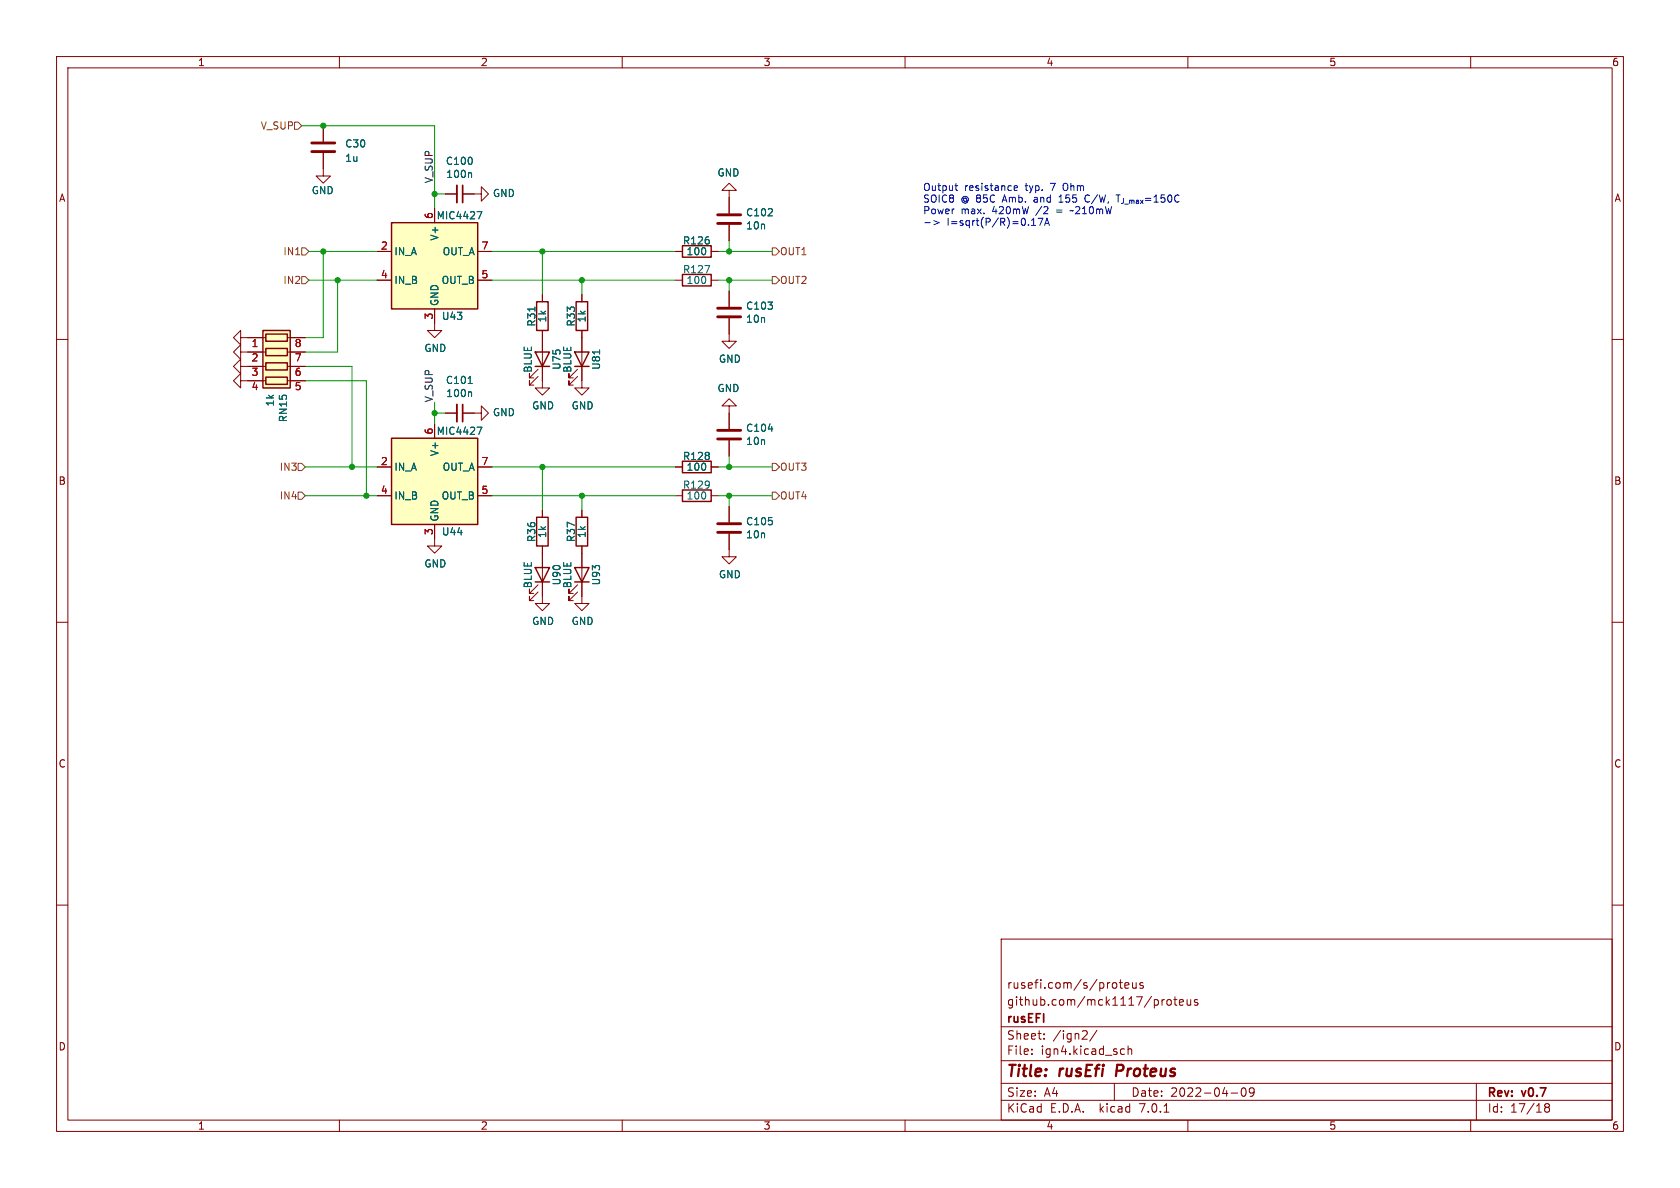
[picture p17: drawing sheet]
<svg xmlns="http://www.w3.org/2000/svg" width="297mm" height="210mm" viewBox="0 0 297 210" stroke-linecap="round" stroke-linejoin="round" font-family="sans-serif">
<defs><g id="words">
<g font-size="2.8" fill="#840000">
<text x="178" y="190.8">Title:</text>
<text x="187.4" y="190.8">rusEfi</text>
<text x="198" y="190.8">Proteus</text>
</g>
<g font-size="2.1" fill="#840000">
<text x="178" y="177.9">github.com/mck1117/proteus</text>
<text x="178" y="174.9">rusefi.com/s/proteus</text>
<text x="178" y="183.9">Sheet:</text>
<text x="178" y="181.1">rusEFI</text>
<text x="186.2" y="183.9">/ign2/</text>
<text x="178" y="186.6">File:</text>
<text x="184" y="186.6">ign4.kicad_sch</text>
<text x="178" y="196.8">KiCad</text>
<text x="178" y="194">Size:</text>
<text x="184.6" y="194">A4</text>
<text x="185.7" y="196.8">E.D.A.</text>
<text x="194.4" y="196.8">kicad</text>
<text x="200" y="194">Date:</text>
<text x="201.5" y="196.8">7.0.1</text>
<text x="206.9" y="194">2022-04-09</text>
<text x="263" y="194.2">Rev:</text>
<text x="263" y="196.8">Id:</text>
<text x="267" y="196.8">17/18</text>
<text x="269.2" y="194.2">v0.7</text>
</g>
<g font-size="1.8" fill="#840000">
<text x="35" y="11.8">1</text>
<text x="85" y="11.8">2</text>
<text x="135" y="11.8">3</text>
<text x="185" y="11.8">4</text>
<text x="235" y="11.8">5</text>
<text x="285" y="11.8">6</text>
<text x="10.4" y="35.8">A</text>
<text x="285.4" y="35.8">A</text>
<text x="10.3" y="85.8">B</text>
<text x="285.3" y="85.8">B</text>
<text x="10.3" y="135.8">C</text>
<text x="285.3" y="135.8">C</text>
<text x="10.3" y="185.8">D</text>
<text x="285.3" y="185.8">D</text>
<text x="35" y="199.8">1</text>
<text x="85" y="199.8">2</text>
<text x="135" y="199.8">3</text>
<text x="185" y="199.8">4</text>
<text x="235" y="199.8">5</text>
<text x="285" y="199.8">6</text>
</g>
<g font-size="1.8" fill="#725600">
<text x="46" y="23.1">V_SUP</text>
<text x="50" y="45.3">IN1</text>
<text x="137.9" y="45.3">OUT1</text>
<text x="50" y="50.4">IN2</text>
<text x="137.9" y="50.4">OUT2</text>
<text x="49.3" y="83.4">IN3</text>
<text x="137.9" y="83.4">OUT3</text>
<text x="49.3" y="88.5">IN4</text>
<text x="137.9" y="88.5">OUT4</text>
</g>
<g font-size="1.8" fill="#006464">
<text x="61" y="26.2">C30</text>
<text x="61" y="28.8">1u</text>
<text x="78.8" y="29.3">C100</text>
<text x="55" y="34.5">GND</text>
<text x="78.8" y="31.6">100n</text>
<text x="87.1" y="35">GND</text>
<text x="126.8" y="31.4">GND</text>
<text x="77.1" y="38.9">MIC4427</text>
<text x="131.8" y="38.4">C102</text>
<text x="131.8" y="40.7">10n</text>
<text x="69.7" y="45.3">IN_A</text>
<text x="77.7" y="42.7" transform="rotate(-90 77.7 42.7)">V+</text>
<text x="78.1" y="45.3">OUT_A</text>
<text x="120.7" y="43.4">R126</text>
<text x="121.3" y="45.3">100</text>
<text x="69.7" y="50.4">IN_B</text>
<text x="78" y="50.4">OUT_B</text>
<text x="120.7" y="48.5">R127</text>
<text x="121.3" y="50.4">100</text>
<text x="77.7" y="54.1" transform="rotate(-90 77.7 54.1)">GND</text>
<text x="78.1" y="56.7">U43</text>
<text x="94.8" y="57.8" transform="rotate(-90 94.8 57.8)">R31</text>
<text x="96.7" y="57.1" transform="rotate(-90 96.7 57.1)">1k</text>
<text x="101.8" y="57.8" transform="rotate(-90 101.8 57.8)">R33</text>
<text x="103.7" y="57.1" transform="rotate(-90 103.7 57.1)">1k</text>
<text x="131.8" y="54.9">C103</text>
<text x="131.8" y="57.2">10n</text>
<text x="75" y="62.4">GND</text>
<text x="94.2" y="66" transform="rotate(-90 94.2 66)">BLUE</text>
<text x="99.3" y="65.4" transform="rotate(-90 99.3 65.4)">U75</text>
<text x="101.2" y="66" transform="rotate(-90 101.2 66)">BLUE</text>
<text x="106.2" y="65.4" transform="rotate(-90 106.2 65.4)">U81</text>
<text x="127" y="64.3">GND</text>
<text x="48.6" y="71.9" transform="rotate(-90 48.6 71.9)">1k</text>
<text x="78.8" y="68">C101</text>
<text x="78.8" y="70.3">100n</text>
<text x="126.8" y="69.5">GND</text>
<text x="50.9" y="74.7" transform="rotate(-90 50.9 74.7)">RN15</text>
<text x="77.1" y="77">MIC4427</text>
<text x="87.1" y="73.7">GND</text>
<text x="94" y="72.5">GND</text>
<text x="101" y="72.5">GND</text>
<text x="131.8" y="76.5">C104</text>
<text x="69.7" y="83.4">IN_A</text>
<text x="77.7" y="80.8" transform="rotate(-90 77.7 80.8)">V+</text>
<text x="78.1" y="83.4">OUT_A</text>
<text x="120.7" y="81.5">R128</text>
<text x="121.3" y="83.4">100</text>
<text x="131.8" y="78.8">10n</text>
<text x="69.7" y="88.5">IN_B</text>
<text x="78" y="88.5">OUT_B</text>
<text x="120.7" y="86.6">R129</text>
<text x="121.3" y="88.5">100</text>
<text x="77.7" y="92.2" transform="rotate(-90 77.7 92.2)">GND</text>
<text x="78.1" y="94.8">U44</text>
<text x="94.8" y="95.9" transform="rotate(-90 94.8 95.9)">R36</text>
<text x="96.7" y="95.2" transform="rotate(-90 96.7 95.2)">1k</text>
<text x="101.8" y="95.9" transform="rotate(-90 101.8 95.9)">R37</text>
<text x="103.7" y="95.2" transform="rotate(-90 103.7 95.2)">1k</text>
<text x="131.8" y="93">C105</text>
<text x="131.8" y="95.3">10n</text>
<text x="75" y="100.5">GND</text>
<text x="94.2" y="104.1" transform="rotate(-90 94.2 104.1)">BLUE</text>
<text x="99.3" y="103.5" transform="rotate(-90 99.3 103.5)">U90</text>
<text x="101.2" y="104.1" transform="rotate(-90 101.2 104.1)">BLUE</text>
<text x="106.2" y="103.5" transform="rotate(-90 106.2 103.5)">U93</text>
<text x="127" y="102.4">GND</text>
<text x="94" y="110.6">GND</text>
<text x="101" y="110.6">GND</text>
</g>
<g font-size="1.8" fill="#0f0f0f">
<text x="76.6" y="32.4" transform="rotate(-90 76.6 32.4)">V_SUP</text>
<text x="76.6" y="71.1" transform="rotate(-90 76.6 71.1)">V_SUP</text>
</g>
<g font-size="1.8" fill="#0000c2">
<text x="163.2" y="33.8">Output</text>
<text x="163.2" y="35.9">SOIC8</text>
<text x="169.9" y="35.9">@ 85C</text>
<text x="170.5" y="33.8">resistance</text>
<text x="177.4" y="35.9">Amb.</text>
<text x="181.3" y="33.8">typ.</text>
<text x="183.1" y="35.9">and</text>
<text x="185.9" y="33.8">7</text>
<text x="187.6" y="35.9">155</text>
<text x="188.2" y="33.8">Ohm</text>
<text x="192.3" y="35.9">C/W,</text>
<text x="198.1" y="35.9">T_{J_max}=150C</text>
<text x="163.2" y="37.9">Power</text>
<text x="167.4" y="40">I=sqrt(P/R)=0.17A</text>
<text x="169.9" y="37.9">max.</text>
<text x="175.5" y="37.9">420mW</text>
<text x="183.4" y="37.9">/2</text>
<text x="187" y="37.9">=</text>
<text x="189.7" y="37.9">~210mW</text>
</g>
<g font-size="1.8" fill="#a90000">
<text x="76.6" y="38.8" transform="rotate(-90 76.6 38.8)">6</text>
<text x="67.3" y="44.2">2</text>
<text x="85.1" y="44.2">7</text>
<text x="67.3" y="49.3">4</text>
<text x="85.1" y="49.3">5</text>
<text x="76.6" y="56.5" transform="rotate(-90 76.6 56.5)">3</text>
<text x="44.4" y="61.6">1</text>
<text x="44.4" y="64.1">2</text>
<text x="52" y="64.1">7</text>
<text x="52" y="61.6">8</text>
<text x="44.4" y="66.7">3</text>
<text x="44.4" y="69.2">4</text>
<text x="52" y="69.2">5</text>
<text x="52" y="66.7">6</text>
<text x="76.6" y="76.9" transform="rotate(-90 76.6 76.9)">6</text>
<text x="67.3" y="82.3">2</text>
<text x="85.1" y="82.3">7</text>
<text x="67.3" y="87.4">4</text>
<text x="85.1" y="87.4">5</text>
<text x="76.6" y="94.6" transform="rotate(-90 76.6 94.6)">3</text>
</g>
</g></defs>
<g fill="none" stroke="#840000" stroke-width=".18">
<path d="M10 10h277v190h-277zM12 12h273v186h-273zM60 10v2M110 10v2M160 10v2M210 10v2M260 10v2M57.1 27.1v4h1.3l-1.3 1.3-1.2-1.3h1.2M57.1 22.2v2.8M76.8 36.8v2.6M78.7 34.3h2.1M81.8 34.3h3.3v-1.3l1.3 1.3-1.3 1.3v-1.3"/>
<path d="M128.9 33.7h1.3l-1.3-1.3-1.3 1.3h1.3v4M128.9 39.8v2.7M10 60h2M42.5 59.7v-1.3l-1.2 1.3 1.2 1.3v-1.3h4.5M50.8 59.7h3.2M66.7 44.5h2.5M66.7 49.5h2.5M76.8 54.6v3.8h1.3l-1.3 1.3-1.2-1.3h1.2M84.5 44.5h2.5M84.5 49.5h2.5M95.9 58.4v10.2h1.3l-1.3 1.3-1.3-1.3h1.3M95.9 52.1v1.2"/>
<path d="M102.9 58.4v10.2h1.2l-1.2 1.3-1.3-1.3h1.3M102.9 52.1v1.2M119.4 44.5h1.2M119.4 49.5h1.2M125.7 44.5h1.3M125.7 49.5h1.3M128.9 56.3v4h1.3l-1.3 1.3-1.3-1.3h1.3M128.9 51.4v2.8M285 60h2M42.5 67.3v-1.3l-1.2 1.3 1.2 1.3v-1.3h4.5M42.5 64.8v-1.3l-1.2 1.3 1.2 1.2v-1.2h4.5M42.5 62.2v-1.2l-1.2 1.2 1.2 1.3v-1.3h4.5"/>
<path d="M50.8 62.2h3.2M50.8 64.8h3.2M50.8 67.3h3.2M76.8 74.9v2.6M78.7 73h2.1M81.8 73h3.3v-1.2l1.3 1.2-1.3 1.3v-1.3M95.1 66.5l-1.5 1.6v-.8v.8h.8M95.1 65.3l-1.5 1.5v-.8v.8h.8M102.1 66.5l-1.5 1.6v-.8v.8h.7M102.1 65.3l-1.5 1.5v-.8v.8h.7M128.9 71.8h1.3l-1.3-1.3-1.3 1.3h1.3v4M128.9 77.9v2.7"/>
<path d="M66.7 87.6h2.5M66.7 82.6h2.5M76.8 92.7v3.8h1.3l-1.3 1.3-1.2-1.3h1.2M84.5 87.6h2.5M84.5 82.6h2.5M95.9 96.5v10.2h1.3l-1.3 1.3-1.3-1.3h1.3M95.9 90.2v1.2M102.9 96.5v10.2h1.2l-1.2 1.3-1.3-1.3h1.3M102.9 90.2v1.2M119.4 87.6h1.2M119.4 82.6h1.2M125.7 87.6h1.3"/>
<path d="M125.7 82.6h1.3M128.9 94.4v4h1.3l-1.3 1.3-1.3-1.3h1.3M128.9 89.5v2.8M10 110h2M95.1 104.6l-1.5 1.6v-.8v.8h.8M95.1 103.4l-1.5 1.5v-.8v.8h.8M102.1 104.6l-1.5 1.6v-.8v.8h.7M102.1 103.4l-1.5 1.5v-.8v.8h.7M285 110h2M10 160h2M285 160h2M177 166h108v32h-108z"/>
<path d="M197.9 173.7h.5M198.1 173.2v1.3l.3 .2M198.9 174.2l.7-.1-.1-.3-.4-.1-.2 .2v.7h.6M200.2 173.7l.1 .9 .3 .1 .3-.1M200.9 173.7v1M202.1 173.8l-.4-.1-.2 .2 .1 .2 .5 .2v.3h-.6M205.9 176.7l-.3 .1-.2 .2M206.4 176.8l.2-.1 .4 .1 .1 .6-.2 .2-.3 .1-.2-.1zM207.5 176.7h.6M207.7 176.2v1.3l.4 .2M208.5 177.2l.7-.1-.1-.3-.4-.1-.2 .2 .1 .7h.5M209.9 176.7v.9l.4 .1 .2-.1"/>
<path d="M210.5 176.7v1M211.7 176.8l-.3-.1-.3 .2 .1 .2 .5 .2v.3h-.6M60 198v2M110 198v2M160 198v2M177 194.5h108M177 191.5h108M177 187.5h108M177 181.5h108M182.4 186.3v.1M182.4 185.5v.1M184.6 183.6v.1"/>
<path d="M184.6 182.8v.1M191.9 182.2l.3 .3-.1 .3-.8 .9h.9M193.9 182.1l-1.3 2M197 191.5v3M198.4 185.4l.4 .1M198.8 186.3l-.4 .1M199.4 185.5l.2-.1 .4 .1 .1 .9M199.4 184.9v1.5M205.8 196.6h.8M210 198v2M217.6 193.2h1.2M219.6 192.4l.2-.1a.81 .81 0 0 1 .6 .6 .81 .81 0 0 1-.3 .8l-.2 .1a.81 .81 0 0 1-.6-.6 .81 .81 0 0 1 .3-.8z"/>
<path d="M221.7 192.9l-.3 .3h-.4l-.1-.3 .1-.5 .4-.1 .2 .1a.99 .99 0 0 1-.3 1.4h-.3M260 198v2M261 191.5v6.5M273.4 195.7l-.3 .3v.5l.3 .1 .4-.1 .1-.2v-.4l-.3-.2M273.4 195.7l-.3-.2 .3-.4 .4 .1 .1 .2-.3 .3M273.4 195.7h.2"/>
</g>
<g fill="none" stroke="#840000" stroke-width=".25">
<path d="M69.2 39.4h15.3v15.2h-15.3zM46.5 58.4h4.8v10.2h-4.8zM47 59.1h3.8v1.2h-3.8zM94.9 53.3h2v5.1h-2zM101.9 53.3h2v5.1h-2zM120.6 43.4h5.1v2.1h-5.1zM120.6 48.5h5.1v2h-5.1zM47 61.6h3.8v1.3h-3.8zM47 64.1h3.8v1.3h-3.8zM47 66.7h3.8v1.2h-3.8zM69.2 77.5h15.3v15.2h-15.3zM94.6 62.2h2.6l-1.3 2.6z"/>
<path d="M94.6 64.8h2.6M101.6 62.2h2.5l-1.2 2.6zM101.6 64.8h2.5M94.9 91.4h2v5.1h-2zM101.9 91.4h2v5.1h-2zM120.6 86.6h5.1v2h-5.1zM120.6 81.5h5.1v2.1h-5.1zM94.6 100.3h2.6l-1.3 2.6zM94.6 102.9h2.6M101.6 100.3h2.5l-1.2 2.6zM101.6 102.9h2.5"/>
</g>
<path d="M83.2 30.5l.2 .2v.7M84.3 37.4h.9l-.6 1.3M82.8 67.8h.7M83.2 69.3l.2 .1v.7M84.3 75.5h.9l-.6 1.3M106 61.9v.7" fill="none" stroke="#006464" stroke-width=".18"/>
<g fill="#ffffc2" stroke="#ffffc2" stroke-width=".18">
<path d="M69.2 39.4h15.3v15.2h-15.3z"/>
<path d="M46.5 58.4h4.8v10.2h-4.8z"/>
<path d="M69.2 77.5h15.3v15.2h-15.3z"/>
</g>
<path d="M80.8 32.8v3M80.8 71.5v3" fill="none" stroke="#840000" stroke-width=".33"/>
<path d="M81.8 32.8v3M81.8 71.5v3" fill="none" stroke="#840000" stroke-width=".3"/>
<path d="M55.1 25.3h4.1M55.1 26.8h4.1M126.9 38h4M126.9 39.5h4M126.9 56h4M126.9 54.5h4M126.9 76.1h4M126.9 77.6h4M126.9 94.1h4M126.9 92.6h4" fill="none" stroke="#840000" stroke-width=".51"/>
<path d="M52.1 21.6h.6l.6 .6-.6 .7h-.6zM52.3 45h.7M53.3 43.8h.7l.6 .7-.6 .6h-.7zM53.3 48.9h.7l.6 .6-.6 .7h-.7zM136.5 48.9h.7l.6 .6-.6 .7h-.7zM136.5 43.8h.7l.6 .7-.6 .6h-.7zM52.7 81.9h.6l.7 .7-.7 .6h-.6zM52.7 87h.6l.7 .6-.7 .7h-.6zM136.5 81.9h.7l.6 .7-.6 .6h-.7zM136.5 87h.7l.6 .6-.6 .7h-.7z" fill="none" stroke="#725600" stroke-width=".18"/>
<path d="M163.5 39.4h1M165.1 39l.9 .4-.9 .3M168.8 32.8h.5M169.1 33.6l.2 .1M179.3 33.3l.6-.2-.1-.2-.3-.1-.2 .2v.6h.5M182.4 39.8h.7M182.4 38.9l.3-.3v1.2M184.4 38.6l-.6 1.2M184.7 39.8l.4-1.2 .4 1.2M184.8 39.5h.6M189.2 37.2l-.1 .1M197.3 34.5h.7" fill="none" stroke="#0000c2" stroke-width=".18"/>
<g fill="none" stroke="#009600" stroke-width=".18">
<path d="M53.3 22.2h23.5v14.6M76.8 34.3h1.9M54.6 44.5h12.1M54.6 49.5h12.1M57.1 44.5v15.2h-3.1M59.7 49.5v12.7h-5.7M87 44.5h32.4M87 49.5h32.4M95.9 44.5v7.6M102.9 49.5v2.6M127 44.5h9.5M127 49.5h9.5"/>
<path d="M128.9 42.5v2M128.9 49.5v1.9M54 64.8h8.2v17.8M54 67.3h10.8v20.3M76.8 71.1v3.8M76.8 73h1.9M54 82.6h12.7M54 87.6h12.7M87 82.6h32.4M87 87.6h32.4M95.9 82.6v7.6M102.9 87.6v2.6"/>
<path d="M127 82.6h9.5M127 87.6h9.5M128.9 80.6v2M128.9 87.6v1.9"/>
</g>
<g fill="#009600" stroke="#009600" stroke-width=".18">
<circle cx="95.9" cy="44.5" r=".46"/>
<circle cx="76.8" cy="34.3" r=".46"/>
<circle cx="59.7" cy="49.5" r=".46"/>
<circle cx="57.1" cy="44.5" r=".46"/>
<circle cx="57.1" cy="22.2" r=".46"/>
<circle cx="102.9" cy="87.6" r=".46"/>
<circle cx="95.9" cy="82.6" r=".46"/>
<circle cx="102.9" cy="49.5" r=".46"/>
<circle cx="76.8" cy="73" r=".46"/>
<circle cx="64.8" cy="87.6" r=".46"/>
<circle cx="62.2" cy="82.6" r=".46"/>
<circle cx="128.9" cy="82.6" r=".46"/>
<circle cx="128.9" cy="49.5" r=".46"/>
<circle cx="128.9" cy="44.5" r=".46"/>
<circle cx="128.9" cy="87.6" r=".46"/>
</g>
<use href="#words"/>
</svg>
